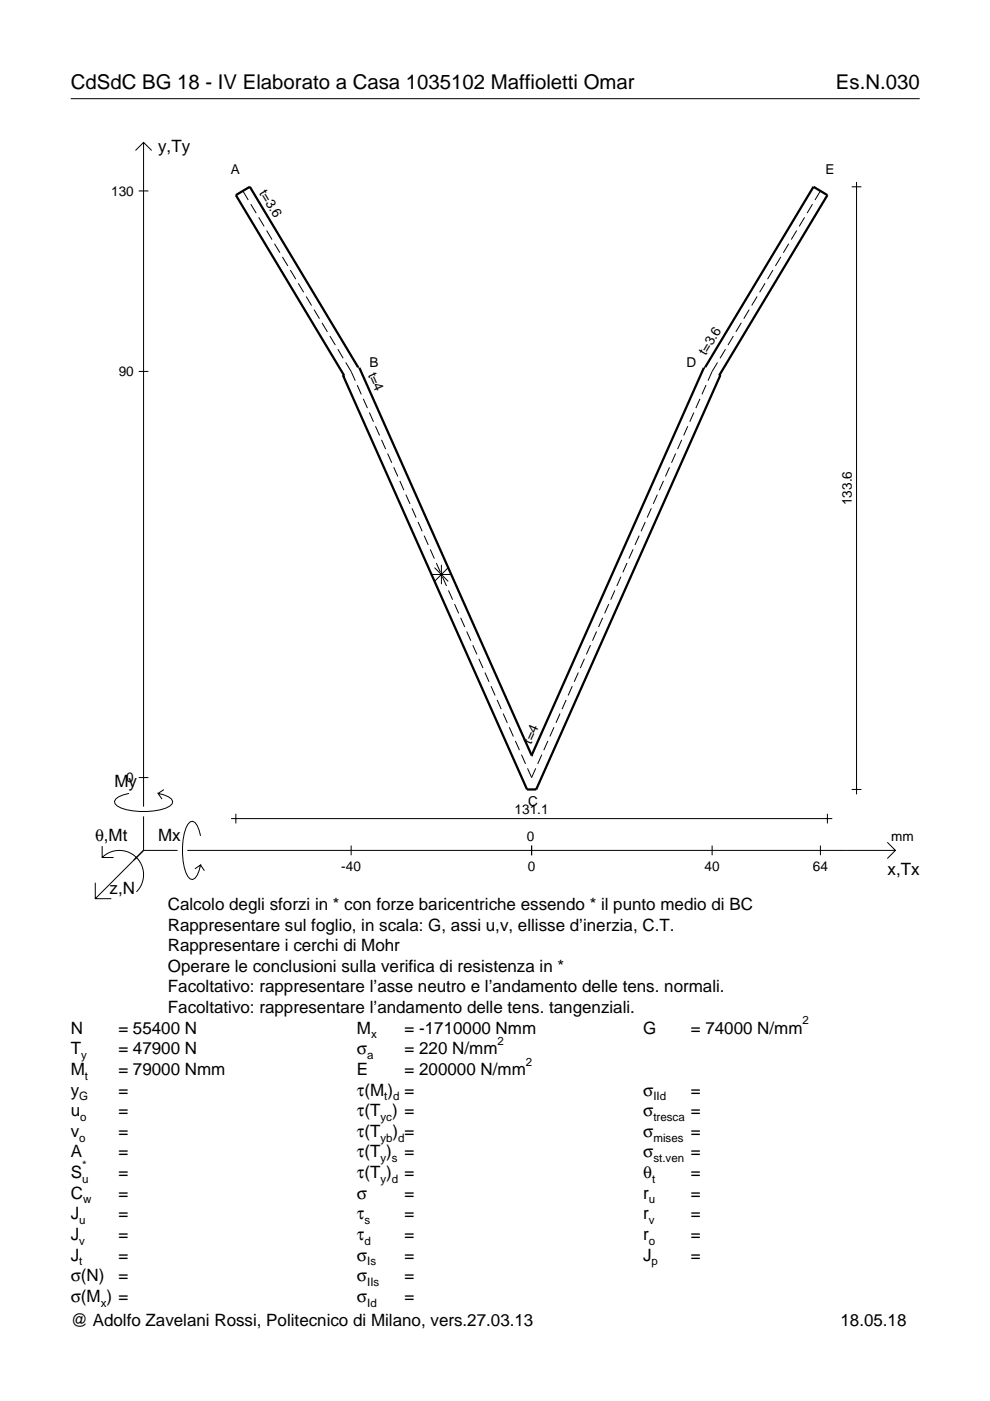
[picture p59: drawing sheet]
<svg xmlns="http://www.w3.org/2000/svg" width="210mm" height="297mm" viewBox="0 0 210 297" stroke-linecap="round" stroke-linejoin="round" font-family="sans-serif">
<defs><g id="words">
<g font-size="4.3">
<text x="15" y="18.9">CdSdC BG 18 - IV Elaborato a Casa 1035102 Maffioletti Omar</text>
<text x="177.2" y="18.9">Es.N.030</text>
</g>
<g font-size="3.6">
<text x="33.5" y="32.3">y,Ty</text>
<text x="24.3" y="166.9">My</text>
<text x="20.1" y="178.2">θ,Mt</text>
<text x="33.5" y="178.2">Mx</text>
<text x="188.2" y="185.5">x,Tx</text>
<text x="23.2" y="189.6">z,N</text>
<text x="35.6" y="192.9">Calcolo degli sforzi in * con forze baricentriche essendo * il punto medio di BC</text>
<text x="35.6" y="197.3">Rappresentare sul foglio, in scala: G, assi u,v, ellisse d’inerzia, C.T.</text>
<text x="35.6" y="201.7">Rappresentare i cerchi di Mohr</text>
<text x="35.6" y="206">Operare le conclusioni sulla verifica di resistenza in *</text>
<text x="35.6" y="210.4">Facoltativo: rappresentare l’asse neutro e l’andamento delle tens. normali.</text>
<text x="35.6" y="214.8">Facoltativo: rappresentare l’andamento delle tens. tangenziali.</text>
<text x="15" y="219.2">N</text>
<text x="25.1" y="219.2">= 55400 N</text>
<text x="75.7" y="219.2">M</text>
<text x="85.8" y="219.2">= -1710000 Nmm</text>
<text x="136.4" y="219.2">G</text>
<text x="146.5" y="219.2">= 74000 N/mm</text>
<text x="15" y="227.9">M</text>
<text x="15" y="223.5">T</text>
<text x="25.1" y="227.9">= 79000 Nmm</text>
<text x="25.1" y="223.5">= 47900 N</text>
<text x="75.7" y="223.5">σ</text>
<text x="75.7" y="227.9">E</text>
<text x="85.8" y="223.5">= 220 N/mm</text>
<text x="85.8" y="227.9">= 200000 N/mm</text>
<text x="15" y="232.3">y</text>
<text x="25.1" y="232.3">=</text>
<text x="75.7" y="232.3">τ(M ) =</text>
<text x="136.4" y="232.3">σ</text>
<text x="146.5" y="232.3">=</text>
<text x="15" y="236.7">u</text>
<text x="25.1" y="236.7">=</text>
<text x="75.7" y="236.7">τ(T ) =</text>
<text x="136.4" y="236.7">σ</text>
<text x="146.5" y="236.7">=</text>
<text x="15" y="245.4">A</text>
<text x="15" y="241">v</text>
<text x="25.1" y="241">=</text>
<text x="25.1" y="245.4">=</text>
<text x="75.7" y="245.4">τ(T )</text>
<text x="75.7" y="241">τ(T</text>
<text x="83.3" y="241">) =</text>
<text x="85.8" y="245.4">=</text>
<text x="136.4" y="241">σ</text>
<text x="136.4" y="245.4">σ</text>
<text x="146.5" y="241">=</text>
<text x="146.5" y="245.4">=</text>
<text x="15" y="249.8">S</text>
<text x="25.1" y="249.8">=</text>
<text x="75.7" y="249.8">τ(T )</text>
<text x="85.8" y="249.8">=</text>
<text x="136.4" y="249.8">θ</text>
<text x="146.5" y="249.8">=</text>
<text x="15" y="254.2">C</text>
<text x="25.1" y="254.2">=</text>
<text x="75.7" y="254.2">σ</text>
<text x="85.8" y="254.2">=</text>
<text x="136.4" y="254.2">r</text>
<text x="146.5" y="254.2">=</text>
<text x="15" y="262.9">J</text>
<text x="15" y="258.5">J</text>
<text x="25.1" y="262.9">=</text>
<text x="25.1" y="258.5">=</text>
<text x="75.7" y="258.5">τ</text>
<text x="75.7" y="262.9">τ</text>
<text x="85.8" y="258.5">=</text>
<text x="85.8" y="262.9">=</text>
<text x="136.4" y="262.9">r</text>
<text x="136.4" y="258.5">r</text>
<text x="146.5" y="262.9">=</text>
<text x="146.5" y="258.5">=</text>
<text x="15" y="267.3">J</text>
<text x="25.1" y="267.3">=</text>
<text x="75.7" y="267.3">σ</text>
<text x="85.8" y="267.3">=</text>
<text x="136.4" y="267.3">J</text>
<text x="146.5" y="267.3">=</text>
<text x="15" y="271.7">σ(N)</text>
<text x="25.1" y="271.7">=</text>
<text x="75.7" y="271.7">σ</text>
<text x="85.8" y="271.7">=</text>
<text x="15" y="276">σ(M ) =</text>
<text x="15" y="281.2">@ Adolfo Zavelani Rossi, Politecnico di Milano, vers.27.03.13</text>
<text x="75.7" y="276">σ</text>
<text x="85.8" y="276">=</text>
<text x="178.2" y="281.2">18.05.18</text>
</g>
<g font-size="2.9">
<text x="23.6" y="41.5">130</text>
<text x="48.9" y="37">A</text>
<text x="54.9" y="40.8" transform="rotate(59 54.9 40.8)">t=3.6</text>
<text x="175" y="37">E</text>
<text x="78.3" y="77.7">B</text>
<text x="145.6" y="77.7">D</text>
<text x="149.7" y="75.6" transform="rotate(-59 149.7 75.6)">t=3.6</text>
<text x="25.2" y="79.8">90</text>
<text x="78" y="79.4" transform="rotate(66 78 79.4)">t=4</text>
<text x="180.6" y="107.1" transform="rotate(-90 180.6 107.1)">133.6</text>
<text x="112.6" y="157.9" transform="rotate(-66 112.6 157.9)">t=4</text>
<text x="26.8" y="165.9">0</text>
<text x="109.1" y="172.5">131.1</text>
<text x="112" y="170.8">C</text>
<text x="111.7" y="178.2">0</text>
<text x="189" y="178.2">mm</text>
<text x="72.4" y="184.7">-40</text>
<text x="111.9" y="184.7">0</text>
<text x="149.4" y="184.7">40</text>
<text x="172.3" y="184.7">64</text>
</g>
<g font-size="2.4">
<text x="78.7" y="220.2">x</text>
<text x="105.5" y="221.5">2</text>
<text x="170.2" y="217.2">2</text>
<text x="17.2" y="224.5">y</text>
<text x="77.9" y="224.5">a</text>
<text x="111.5" y="225.9">2</text>
<text x="16.8" y="233.3">G</text>
<text x="18" y="228.9">t</text>
<text x="81.5" y="233.3">t d</text>
<text x="138.5" y="233.3">IId</text>
<text x="17" y="237.7">o</text>
<text x="80.7" y="237.7">yc</text>
<text x="138.5" y="237.7">tresca</text>
<text x="16.8" y="242">o</text>
<text x="80.7" y="242">yb d</text>
<text x="138.5" y="242">mises</text>
<text x="17.4" y="250.8">u</text>
<text x="17.4" y="247.8">*</text>
<text x="80.7" y="246.4">y s</text>
<text x="80.7" y="250.8">y d</text>
<text x="138.2" y="250.8">t</text>
<text x="138.5" y="246.4">st.ven</text>
<text x="17.6" y="255.2">w</text>
<text x="137.6" y="255.2">u</text>
<text x="16.8" y="263.9">v</text>
<text x="16.8" y="259.5">u</text>
<text x="77.3" y="259.5">s</text>
<text x="77.3" y="263.9">d</text>
<text x="137.6" y="263.9">o</text>
<text x="137.6" y="259.5">v</text>
<text x="16.8" y="268.3">t</text>
<text x="77.9" y="268.3">Is</text>
<text x="138.2" y="268.3">p</text>
<text x="77.9" y="272.7">IIs</text>
<text x="21.4" y="277">x</text>
<text x="77.9" y="277">Id</text>
</g>
</g></defs>
<g fill="none" stroke="#000" stroke-width=".21">
<path d="M15 20.9h180M28.7 31.9l1.7-1.7 1.8 1.7M30.4 30.2v140.8M180.6 39.6h2M181.6 38.6v129.8M29.4 40.5h2.1M51.5 40.5l1.1 1.9M53.2 43.3l1.1 1.9M54.8 46.1l1.2 1.9M56.5 48.9l1.2 1.9M58.2 51.7l1.1 1.9M59.9 54.5l1.1 1.9"/>
<path d="M61.6 57.3l1.1 1.9M163.9 57.3l-1.2 1.9M165.6 54.5l-1.2 1.9M167.2 51.7l-1.1 1.9M168.9 48.9l-1.1 1.9M170.6 46.1l-1.2 1.9M172.3 43.3l-1.2 1.9M173.9 40.5l-1.1 1.9M29.4 78.8h2.1M63.2 60.1l1.2 1.9M64.9 62.9l1.2 1.9M66.6 65.7l1.1 1.9"/>
<path d="M68.3 68.5l1.1 1.9M69.9 71.3l1.2 1.9M71.6 74l1.2 2M73.3 76.8l1.1 2 .9 1.9M152.1 76.8l-1.1 2-.9 1.9M153.8 74l-1.1 2M155.5 71.3l-1.2 1.9M157.2 68.5l-1.2 1.9M158.8 65.7l-1.1 1.9M160.5 62.9l-1.1 1.9M162.2 60.1l-1.1 1.9M75.7 81.7l.9 1.9"/>
<path d="M77 84.6l.9 1.9M78.3 87.5l.9 1.9M79.6 90.4l.9 1.9M80.9 93.3l.9 1.9M82.2 96.2l.9 1.9M83.5 99.1l.8 1.9M142 99.1l-.9 1.9M143.2 96.2l-.8 1.9M144.5 93.3l-.8 1.9M145.8 90.4l-.8 1.9M147.1 87.5l-.9 1.9M148.4 84.6l-.9 1.9"/>
<path d="M149.7 81.7l-.9 1.9M84.8 102l.8 1.9M86.1 104.9l.8 1.9M87.3 107.8l.9 1.9M88.6 110.7l.9 1.9M89.9 113.6l.9 1.9M91.2 116.5l.9 1.9M92.5 119.4l.9 1.9M93.6 119.8v4.1M132.9 119.4l-.8 1.9M134.2 116.5l-.9 1.9M135.5 113.6l-.9 1.9"/>
<path d="M136.8 110.7l-.9 1.9M138.1 107.8l-.9 1.9M139.4 104.9l-.9 1.9M140.7 102l-.9 1.9M91.5 121.8h4.1M92.1 120.4l2.9 2.9M93.8 122.3l.9 1.9M95 120.4l-2.9 2.9M95.1 125.2l.9 1.9M96.4 128.1l.8 1.9M97.7 131l.8 1.9M98.9 133.9l.9 1.9"/>
<path d="M100.2 136.8l.9 1.9M101.5 139.7l.9 2M123.9 139.7l-.9 2M125.2 136.8l-.9 1.9M126.5 133.9l-.9 1.9M127.8 131l-.9 1.9M129.1 128.1l-.9 1.9M130.4 125.2l-.9 1.9M131.6 122.3l-.8 1.9M102.8 142.6l.9 2M104.1 145.5l.9 2M105.4 148.4l.9 2"/>
<path d="M106.7 151.3l.9 2M108 154.2l.8 2M109.3 157.1l.8 2M116.2 157.1l-.9 2M117.5 154.2l-.9 2M118.7 151.3l-.8 2M120 148.4l-.8 2M121.3 145.5l-.8 2M122.6 142.6l-.9 2M21.7 179.4v2.4h2.4M27.3 168.2a3.6 3.6 0 0 0-3 1.7l.1 .5a5.6 5.6 0 0 0 3.8 1.5 13.4 13.4 0 0 0 7.8-1l.5-.5 .1-.5a3.6 3.6 0 0 0-3.1-1.7l.8 1.2M29.4 164.9h2.1"/>
<path d="M30.4 173.1v7.2M34.7 167.4l-1.2 .8M42.5 177.2a3.6 3.6 0 0 0-1.7-3.1l-.5 .2a5.7 5.7 0 0 0-1.5 3.7 13.3 13.3 0 0 0 1 7.9l.5 .5 .5 .1a3.6 3.6 0 0 0 1.7-3.1l-1.2 .8M49 173.6h127.5M50 172.5v2.1M74.4 179.3v2M110.6 160l.8 2M111.8 162.9l.9 2 .9-2M112.7 179.3v2M114.9 160l-.9 2M151 179.3v2M173.9 179.3v2"/>
<path d="M175.4 172.5v2.1M180.6 167.4h2M188.1 178.6l1.7 1.7-1.7 1.7M20.2 187.2v3.3h3.4M21.7 181.8a5.1 5.1 0 0 1 7.2 0 5.1 5.1 0 0 1 0 7.3M30.4 180.3l-10.2 10.2M30.4 180.3h7.2M39.7 180.3h150.1M42.5 183.4l.8 1.2"/>
</g>
<path d="M76.1 77.8l-.2 .1-22.9-38.3-1.5 .9-1.5 .9 23 38.2-.2 .1M76.2 78l36.5 82.2M149.4 78.1l-.2-.1-36.5 82.2M149.5 77.9l23-38.3 2.9 1.8-22.9 38.2M152.6 79.5h.1l-39 87.9h-2l-39-87.9M112.7 160.2h.1" fill="none" stroke="#000" stroke-width=".48"/>
<use href="#words"/>
</svg>
